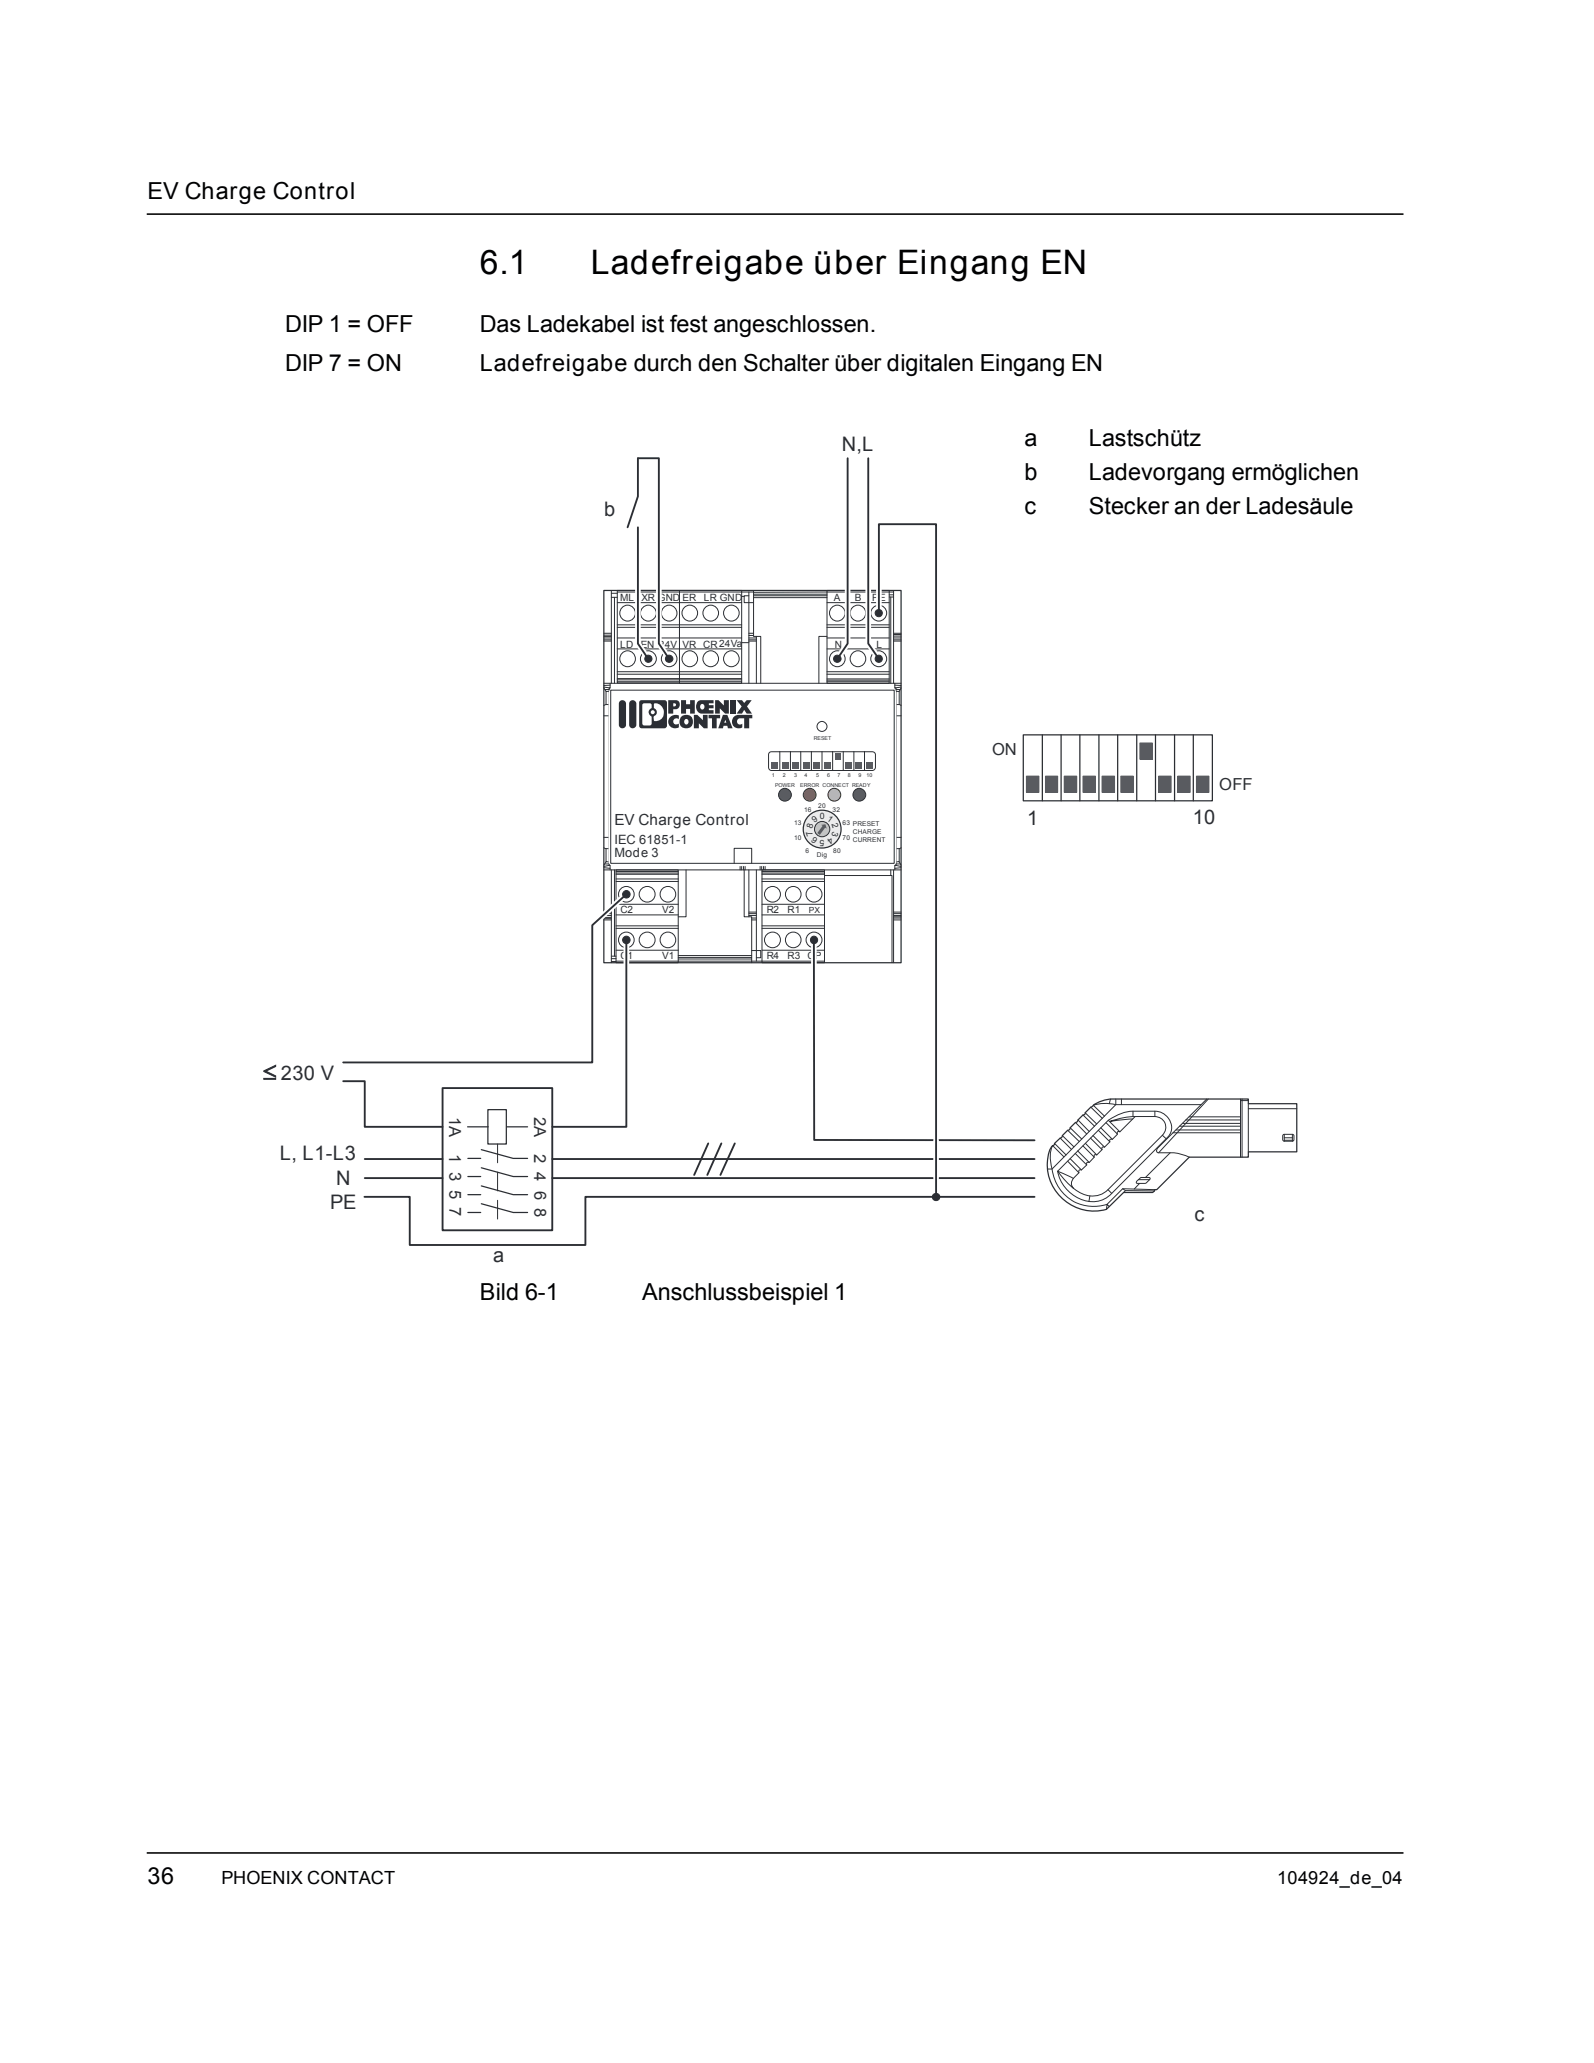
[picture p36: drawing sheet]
<svg xmlns="http://www.w3.org/2000/svg" width="216mm" height="279mm" viewBox="0 0 216 279" stroke-linecap="round" stroke-linejoin="round" font-family="sans-serif">
<defs><g id="words">
<g font-size="4.6">
<text x="65" y="37">6.1</text>
<text x="80" y="37">Ladefreigabe über Eingang EN</text>
</g>
<g font-size="3.2">
<text x="20" y="27">EV Charge Control</text>
<text x="38.6" y="44.9">DIP 1 = OFF</text>
<text x="65" y="44.9">Das Ladekabel ist fest angeschlossen.</text>
<text x="38.6" y="50.2">DIP 7 = ON</text>
<text x="65" y="50.2">Ladefreigabe durch den Schalter über digitalen Eingang EN</text>
<text x="138.8" y="60.4">a</text>
<text x="138.8" y="65">b</text>
<text x="147.5" y="60.4">Lastschütz</text>
<text x="147.5" y="65">Ladevorgang ermöglichen</text>
<text x="138.8" y="69.6">c</text>
<text x="147.5" y="69.6">Stecker an der Ladesäule</text>
<text x="65" y="176.1">Bild 6-1</text>
<text x="87" y="176.1">Anschlussbeispiel 1</text>
<text x="20" y="255.1">36</text>
</g>
<g font-size="2.7" fill="#2b2e34">
<text x="114" y="61.1">N,L</text>
<text x="81.8" y="69.9">b</text>
<text x="139.1" y="111.7">1</text>
<text x="161.6" y="111.6">10</text>
<text x="38.1" y="146.2">230 V</text>
<text x="37.9" y="157.1">L, L1-L3</text>
<text x="45.6" y="160.4">N</text>
<text x="44.7" y="163.7">PE</text>
<text x="161.8" y="165.4">c</text>
<text x="66.8" y="170.9">a</text>
</g>
<g font-size="2.5">
<text x="30" y="255.1">PHOENIX CONTACT</text>
<text x="173" y="255.1">104924_de_04</text>
</g>
<g font-size="2.2" fill="#2b2e34">
<text x="134.4" y="102.2">ON</text>
<text x="165.1" y="107">OFF</text>
<text x="60.8" y="151.2" transform="rotate(90 60.8 151.2)">1A</text>
<text x="72.3" y="151.2" transform="rotate(90 72.3 151.2)">2A</text>
<text x="60.8" y="156.3" transform="rotate(90 60.8 156.3)">1</text>
<text x="60.9" y="158.8" transform="rotate(90 60.9 158.8)">3 5</text>
<text x="72.3" y="156.3" transform="rotate(90 72.3 156.3)">2 4</text>
<text x="72.4" y="161.2" transform="rotate(90 72.4 161.2)">6</text>
<text x="60.9" y="163.5" transform="rotate(90 60.9 163.5)">7</text>
<text x="72.4" y="163.7" transform="rotate(90 72.4 163.7)">8</text>
</g>
<text font-size="2.1" fill="#2b2e34" x="83.2" y="111.7">EV Charge Control</text>
<g font-size="1.7" fill="#2b2e34">
<text x="83.2" y="114.3">IEC 61851-1</text>
<text x="83.2" y="116.1">Mode 3</text>
</g>
<g font-size="1.4" fill="#2b2e34">
<text x="84" y="81.4">ML</text>
<text x="86.9" y="81.4">XR GND</text>
<text x="92.5" y="81.4">ER</text>
<text x="95.3" y="81.4">LR GND</text>
<text x="112.9" y="81.4">A</text>
<text x="115.8" y="81.4">B</text>
<text x="118.2" y="81.4">PE</text>
<text x="84" y="87.7">LD</text>
<text x="86.8" y="87.7">EN 24V</text>
<text x="92.5" y="87.7">VR CR24Va</text>
<text x="113.1" y="87.7">N</text>
<text x="118.7" y="87.7">L</text>
<text x="84" y="123.7">C2</text>
<text x="89.7" y="123.7">V2</text>
<text x="103.8" y="123.7">R2</text>
<text x="106.7" y="123.7">R1</text>
<text x="84" y="129.9">C1</text>
<text x="89.7" y="129.9">V1</text>
<text x="103.8" y="129.9">R4</text>
<text x="106.7" y="129.9">R3</text>
<text x="109.4" y="129.9">CP</text>
</g>
<g font-size="1.2" fill="#2b2e34">
<text x="110" y="112.2" transform="rotate(-72 110 112.2)">8</text>
<text x="110.2" y="113.1" transform="rotate(-108 110.2 113.1)">7</text>
<text x="110.3" y="111.4" transform="rotate(-36 110.3 111.4)">9</text>
<text x="110.8" y="113.7" transform="rotate(-144 110.8 113.7)">6</text>
<text x="111" y="111">0</text>
<text x="111.7" y="113.7" transform="rotate(-180 111.7 113.7)">5</text>
<text x="111.9" y="111" transform="rotate(36 111.9 111)">1</text>
<text x="112.5" y="113.3" transform="rotate(144 112.5 113.3)">4</text>
<text x="112.6" y="111.6" transform="rotate(72 112.6 111.6)">2</text>
<text x="112.8" y="112.5" transform="rotate(108 112.8 112.5)">3</text>
</g>
<text font-size="1.1" fill="#2b2e34" x="109.6" y="123.7">PX</text>
<g font-size=".9" fill="#2b2e34">
<text x="107.6" y="111.8">13</text>
<text x="107.6" y="113.7">10</text>
<text x="108.9" y="110">16</text>
<text x="110.8" y="109.4">20</text>
<text x="112.8" y="110">32</text>
<text x="114.1" y="111.8">63 PRESET</text>
<text x="114.1" y="113.7">70</text>
<text x="115.5" y="112.9">CHARGE</text>
<text x="109.1" y="115.5">6</text>
<text x="110.6" y="116.1">Dig</text>
<text x="112.9" y="115.5">80</text>
<text x="115.5" y="114">CURRENT</text>
</g>
<g font-size=".7" fill="#2b2e34">
<text x="110.2" y="100.2">RESET</text>
<text x="104.5" y="105.2">1</text>
<text x="105" y="106.6">POWER</text>
<text x="106" y="105.2">2</text>
<text x="107.6" y="105.2">3</text>
<text x="108.4" y="106.6">ERROR CONNECT READY</text>
<text x="109" y="105.2">4</text>
<text x="110.5" y="105.2">5</text>
<text x="112.1" y="105.2">6</text>
<text x="113.5" y="105.2">7</text>
<text x="114.8" y="105.2">8</text>
<text x="116.3" y="105.2">9</text>
<text x="117.3" y="105.2">10</text>
</g>
</g></defs>
<path d="M20 29h170M20 251h170" fill="none" stroke="#000" stroke-width=".21"/>
<g fill="#fff">
<path d="M38.6 41.4h21.4v5.3h-21.4z"/>
<path d="M60 41.4h130v5.3h-130z"/>
</g>
<path d="M81.8 80h40.2v50.4h-40.2z" fill="none" stroke="#2b2e34" stroke-width=".17"/>
<g fill="none" stroke="#2b2e34" stroke-width=".14">
<path d="M82.8 80v12.5M83.6 80h8.4v12.5h-8.4zM92 80h8.5v12.5h-8.5zM102.1 80v6.2h.9v6.3M112 80h8.4v12.5h-8.4zM121 80v12.5M81.8 86.4h1M81.8 92.5h40.2M81.8 86.8h1M81.8 85.8h1M81.8 86.7h1M81.8 86h1"/>
<path d="M81.8 86.2h1M81.8 93.2l.3 .4M81.8 93l.8 .2M81.8 96.9h.7M82 93.4h.5M82.5 95.4h-.4l-.3 .1M82.5 93.6h-.4v1.8M82.6 92.5v.7h-.1v24h.1v.6M82.6 92.8h-.8M82.7 93.5h38.4v23.4h-38.4zM82.8 80.9h.8M82.8 80.3h.8"/>
<path d="M83.2 80.9v11.6M83.6 81.6h16.9M83.6 80.2h16.9M83.6 84.6h16.9M83.6 85h16.9M83.6 87.9h16.9M83.6 86.4h16.9M83.6 91.3h16.9M83.6 91h16.9M83.6 92.3h16.9M83.6 91.9h16.9M83.6 92.1h16.9"/>
<path d="M100.5 87h.9M100.5 80.8h.3M100.5 80.2h1.5M101.4 80.7h-.6v.9h1.3M101.4 80.2v12.3M101.4 86.4h1M101.4 86.8h1M101.4 85.8h.7M101.4 86.7h1M101.4 86.1h.7M102.1 80.9h9.9M102.1 80.7h9.9"/>
<path d="M102.1 80.5h9.9M102.4 86.2v6.3M112 86.2h-1.1v6.3M112 81.6h8.4M112 84.6h8.4M112 85h8.4M112 87.9h8.4M112 86.4h8.4M112 91.9h8.4M112 91.3h8.4M112 91h8.4M112 92.3h8.4"/>
<path d="M112 92.1h8.4M120.4 80.9h.6M120.4 80.6h.6M120.6 80.9v11.6M121 80.2h-18.9M121 86.4h1M121 86.8h1M121 85.8h1M121 85.9h1M121 86.7h1M121 86.1h1M121.2 92.5v.7h.2v24h-.2v.6"/>
<path d="M121.2 92.8h.8M121.4 95.4h.4l.2 .1M121.4 93.6h.4v1.8M121.4 93.4h.5M121.4 96.9h.6M122 93.2l-.2 .4M122 93l-.8 .2M81.8 114.8l.3 .1h.4M81.8 117.8h40.2M81.8 117.5l.8 .1M81.8 113.4h.7M82 117h.5"/>
<path d="M82.1 114.9v1.8h.4M82.1 116.7l-.3 .5M82.6 117.2l-.8 .1M82.8 117.8v12.6M83.2 117.8v11.7M83.4 117.8h8.5v12.6h-8.5zM83.4 118.4h8.5M83.4 119h8.5M83.4 119.4h8.5M83.4 118h8.5M83.4 118.2h8.5M92.9 117.8v6.4h-1"/>
<path d="M100.2 117.8v-.6h3.4v.6M100.5 117.2v.6M100.7 117.2v.6M100.8 117.8v6.4h1v6.2M100.9 117.2v.6M101.3 116.9v.3M101.4 117.8v6.4M102.4 117.8v12.4M102.5 116.9v.3M103 117.2v.6M103.2 117.2v.6M103.2 117.8h8.5v12.6h-8.5z"/>
<path d="M103.2 118.4h8.5M103.2 119h8.5M103.2 119.4h8.5M103.2 118h8.5M103.2 118.2h8.5M103.4 117.2v.6M105.6 101.8v2.6M107.1 101.8v2.6M108.5 101.8v2.6M109.9 101.8v2.6M111.3 101.8v2.6M111.7 118.6h9.1v11.8"/>
<path d="M112.8 101.8v2.6M114.2 101.8v2.6M115.7 101.8v2.6M117.1 101.8v2.6M120.6 117.8v.8M121 117.8v12.6M121.2 117.2l.8 .1M121.4 117h.5M121.4 113.4h.6M121.8 114.9v1.8h-.4M121.8 116.7l.2 .5M122 114.8l-.2 .1h-.4"/>
<path d="M122 117.5l-.8 .1M81.8 123.5h1M81.8 124.6h1M81.8 124.4h1M81.8 123.7h1M81.8 124h1M81.8 124.2h1M82.8 129.5h.6M82.8 129.8h.6M82.8 130.2h.6M83.4 128.7h8.5M83.4 130.2h28.3"/>
<path d="M83.4 125.7h8.5M83.4 125.4h8.5M83.4 122.5h8.5M83.4 123.9h8.5M91.9 129.4h9.9M91.9 129.7h9.9M91.9 129.9h9.9M101.4 123.5h1M101.4 123.7h1M101.4 124h1M101.8 128.7h1.2v1h-.6M101.8 124.6h.6"/>
<path d="M101.8 124.3h.6M103.2 128.7h8.5M103.2 125.7h8.5M103.2 125.4h8.5M103.2 122.5h8.5M103.2 123.9h8.5M121 123.5h1M121 124.6h1M121 123.7h1M121 124h1M121 124.3h1M121 124.2h1"/>
<circle cx="85" cy="83" r="1.07"/>
<circle cx="85" cy="89.2" r="1.07"/>
<circle cx="87.8" cy="89.2" r="1.07"/>
<circle cx="87.8" cy="83" r="1.07"/>
<circle cx="90.6" cy="89.2" r="1.07"/>
<circle cx="90.6" cy="83" r="1.07"/>
<circle cx="93.4" cy="89.2" r="1.07"/>
<circle cx="93.4" cy="83" r="1.07"/>
<circle cx="96.3" cy="89.2" r="1.07"/>
<circle cx="96.3" cy="83" r="1.07"/>
<circle cx="99.1" cy="89.2" r="1.07"/>
<circle cx="99.1" cy="83" r="1.07"/>
<circle cx="113.4" cy="89.2" r="1.07"/>
<circle cx="113.4" cy="83" r="1.07"/>
<circle cx="116.2" cy="89.2" r="1.07"/>
<circle cx="116.2" cy="83" r="1.07"/>
<circle cx="119" cy="89.2" r="1.08"/>
<circle cx="119" cy="83" r="1.08"/>
<circle cx="84.8" cy="121.1" r="1.06"/>
<circle cx="84.8" cy="127.3" r="1.06"/>
<circle cx="87.7" cy="121.1" r="1.06"/>
<circle cx="87.7" cy="127.3" r="1.06"/>
<circle cx="90.5" cy="127.3" r="1.06"/>
<circle cx="90.5" cy="121.1" r="1.06"/>
<circle cx="104.6" cy="127.3" r="1.06"/>
<circle cx="104.6" cy="121.1" r="1.06"/>
<circle cx="107.4" cy="127.3" r="1.06"/>
<circle cx="107.4" cy="121.1" r="1.06"/>
<circle cx="110.3" cy="121.1" r="1.07"/>
<circle cx="110.3" cy="127.3" r="1.07"/>
</g>
<g fill="#595b60">
<path d="M105.9 103.2h.9v.9h-.9z"/>
<path d="M104.5 103.2h.8v.9h-.8z"/>
<path d="M108.8 103.2h.8v.9h-.8z"/>
<path d="M107.4 103.2h.8v.9h-.8z"/>
<path d="M111.6 103.2h.9v.9h-.9z"/>
<path d="M110.2 103.2h.8v.9h-.8z"/>
<path d="M114.5 103.2h.8v.9h-.8z"/>
<path d="M113.1 102h.8v.9h-.8z"/>
<path d="M117.3 103.2h.9v.9h-.9z"/>
<path d="M115.9 103.2h.9v.9h-.9z"/>
</g>
<path d="M82.8 93.7l.3-.1h37.8l.1 .3v22.9l-.3 .1h-37.8l-.1-.3z" fill="none" stroke="#fff" stroke-width=".76"/>
<g fill="#2b2e34">
<path d="M83.9 95.1a.49 .49 0 0 1 .5-.3 .49 .49 0 0 1 .4 .5v2.9a.49 .49 0 0 1-.5 .4 .49 .49 0 0 1-.5-.4z" fill-rule="evenodd"/>
<path d="M85.4 94.9a.5 .5 0 0 1 .8 .4v2.9a.49 .49 0 0 1-.5 .4 .49 .49 0 0 1-.5-.4v-2.9z" fill-rule="evenodd"/>
<path d="M94.5 95l.5-.2h1.6v.5h-.6v.2h.6v.4h-.6v.3h.6v.4h-1.6a1 1 0 0 1-.5-1.6zM95 95.4a.34 .34 0 0 1 .4 .3 .34 .34 0 0 1-.4 .3 .46 .46 0 0 1 0-.6z" fill-rule="evenodd"/>
<path d="M86.6 95v3.3l.1 .3h3.3l.3-.1v-3.5l-.3-.2h-3.1zM88.6 95.3v.6a.59 .59 0 0 1 .4 .6 .59 .59 0 0 1-.4 .5v.6a1.2 1.2 0 0 0 1.3-1 1.2 1.2 0 0 0-1.1-1.3zM87 95.4v2.6l.1 .2 .1 .1 1-.1 .1-1.1a.68 .68 0 0 1-.4-.6 .68 .68 0 0 1 .4-.6v-.4l-.2-.2h-.9zM88.1 96.5a.3 .3 0 0 0 .6 0 .3 .3 0 0 0-.6 0z" fill-rule="evenodd"/>
<path d="M92 97.7a.95 .95 0 0 0 1.9 0 .95 .95 0 0 0-1.9 0zM92.8 97.4a.34 .34 0 0 1 .5 .3 .34 .34 0 0 1-.5 .4 .46 .46 0 0 1 0-.7z" fill-rule="evenodd"/>
<path d="M91.2 95.3h.3v.3l-.3 .1zM90.5 94.8h1a.64 .64 0 0 1 .6 .8 .64 .64 0 0 1-.9 .5v.5h-.7z" fill-rule="evenodd"/>
<path d="M92.2 94.8h.7v.6h.6v-.6h.6v1.8h-.6v-.6h-.6v.6h-.7z" fill-rule="evenodd"/>
<path d="M96.9 94.8h.4l.7 .7v-.7h.7v1.8h-.5l-.7-.7v.7h-.6z" fill-rule="evenodd"/>
<path d="M99.8 94.8h.7l.3 .4 .3-.4h.7l-.6 .9 .7 .9h-.8l-.3-.5-.3 .5h-.7l.7-.9z" fill-rule="evenodd"/>
<path d="M96 96.8h1.5v.5h-.4v1.3h-.7v-1.3h-.4z" fill-rule="evenodd"/>
<path d="M94 96.8h.4l.8 .7v-.7h.6v1.8h-.5l-.6-.6v.6h-.7z" fill-rule="evenodd"/>
<path d="M97.9 96.8h.6l.7 1.8h-.6l-.1-.3h-.5l-.1 .3h-.6zM98.3 97.5l-.2 .4h.3z" fill-rule="evenodd"/>
<path d="M99.4 97.1l.6-.3h1.9v.5h-.4v1.3h-.7v-1.3h-.6a.43 .43 0 0 0-.3 .6 .43 .43 0 0 0 .6 .1v.5a.92 .92 0 0 1-1.2-.2 .92 .92 0 0 1 .1-1.2z" fill-rule="evenodd"/>
<path d="M90.8 97l.8-.2 .3 .1v.5l-.2-.1h-.2l-.2 .1-.1 .3v.2l.2 .2 .5-.1v.5a.92 .92 0 0 1-1.2-.2 .92 .92 0 0 1 .1-1.3z" fill-rule="evenodd"/>
</g>
<path d="M98.9 94.8h.7v1.8h-.7z" fill="#2b2e34"/>
<circle cx="111.3" cy="98.4" r=".68" fill="none" stroke="#2b2e34" stroke-width=".14"/>
<circle cx="106.3" cy="107.6" r=".87" fill="#476c6e"/>
<circle cx="106.3" cy="107.6" r=".87" fill="none" stroke="#2b2e34" stroke-width=".14"/>
<circle cx="113" cy="107.6" r=".87" fill="#ffea3d"/>
<circle cx="113" cy="107.6" r=".87" fill="none" stroke="#2b2e34" stroke-width=".14"/>
<circle cx="109.7" cy="107.6" r=".86" fill="#ff2d16"/>
<circle cx="109.7" cy="107.6" r=".86" fill="none" stroke="#2b2e34" stroke-width=".14"/>
<circle cx="116.4" cy="107.6" r=".87" fill="#476c6e"/>
<circle cx="116.4" cy="107.6" r=".87" fill="none" stroke="#2b2e34" stroke-width=".14"/>
<circle cx="111.4" cy="112.3" r="2.56" fill="#ebecec"/>
<circle cx="111.4" cy="112.3" r="2.56" fill="none" stroke="#2b2e34" stroke-width=".17"/>
<circle cx="111.4" cy="112.3" r="1.04" fill="#c4c4c6"/>
<circle cx="111.4" cy="112.3" r="1.04" fill="none" stroke="#2b2e34" stroke-width=".14"/>
<path d="M111.2 111.7l.6-.1 .2 .6-.2-.1-.8 1-.3-.3 .7-1z" fill-rule="evenodd" fill="#595b60"/>
<path d="M82.7 93.5h38.4v23.4h-38.4zM99.4 116.9v-2h2.4v2M104.3 101.9l13.9-.1 .3 .2 .1 .2v1.7l-.2 .4-.2 .1h-13.7l-.2-.1-.2-.4v-1.7z" fill="none" stroke="#2b2e34" stroke-width=".14"/>
<path d="M86.4 62.1h2.8v25.1l1.4 2M86.4 71.4v15.8l1.4 2M114.8 62.1v25.1l-1.4 2M117.6 62.1v25.1l1.4 2M119 83v-12h7.8v91.1M84.8 121.1l-4.6 4.2v18.6h-33.7M84.8 127.3v25.3h-10M110.2 127.3l.1 27.1h29.8M126.8 154.4v5.2" fill="none" stroke="#fff" stroke-width=".76"/>
<g fill="none" stroke="#2b2e34" stroke-width=".25">
<path d="M86.4 62.1h2.8v25.1l1.4 2M86.4 71.4v15.8l1.4 2M114.8 62.1v25.1l-1.4 2M117.6 62.1v25.1l1.4 2M119 83v-12h7.8v91.1M84.8 121.1l-4.6 4.2v18.6h-33.7M84.8 127.3v25.3h-10M110.2 127.3l.1 27.1h29.8M46.5 146.4h2.9v6.2h10.5M49.4 157h10.5M49.4 159.6h10.5M74.8 157h65.3"/>
<path d="M74.8 159.6h65.3M95.9 154.9l-1.9 4.2M97.7 154.9l-1.9 4.2M99.5 154.9l-1.9 4.2M49.4 162.1h6.1v6.5h23.8v-6.5h60.8"/>
</g>
<circle cx="126.8" cy="162.1" r=".5" fill="#2b2e34"/>
<g fill="none" stroke="#2b2e34" stroke-width=".14">
<path d="M142.8 154.9l1.6 1.5M143.6 154.1l1.5 1.6M143.9 153.8l1.6 1.5M144.1 156.7l-1.5-1.5a4.4 4.4 0 0 0-.1 3.1 5.7 5.7 0 0 0 7.4 4.8l2.2-2.1 4.3 .1M144.6 153.1l1.6 1.5M144.6 157.3l1.5 1.5M144.9 152.7l1.6 1.6M144.9 156.9l1.6 1.6M145.4 159.6l-2.1-1a8.3 8.3 0 0 0 3.8 3.3 2.99 2.99 0 0 0 3-.8l7.3-7.3a1.47 1.47 0 0 0 .4-1.7 1.47 1.47 0 0 0-1.4-.9h-2.6l-2.1 2.1-.3-.1-.1 .2v.2l-.6 .7h-.3l-.1 .1v.2l-.7 .8-.2-.1-.1 .1v.3l-.8 .7h-.2l-.1 .1v.2l-.7 .7h-.2l-.1 .1v.3l-.7 .7-.3-.1-.1 .2v.2l-.6 .7a.97 .97 0 0 0-.1 1.4M145.6 156.2l1.6 1.6M145.7 152l1.5 1.6M146 155.9l1.5 1.5"/>
<path d="M146 151.7l1.5 1.5M146.7 151l1.6 1.5M146.7 155.2l1.5 1.5M147 150.7l1.5 1.5M147 154.9l1.5 1.5M147.7 154.1l1.6 1.6M147.7 149.9l1.6 1.6M148 153.8l1.6 1.6M148.8 153.1l1.5 1.5M149.1 152.7l1.6 1.6M149.8 152.1l1.5 1.5M150.1 151.7l.6-.3a5.8 5.8 0 0 1 2.7-.9h3a2.18 2.18 0 0 1 1.8 3.4l-7.6 7.7a3.8 3.8 0 0 1-4.8 .5 5.1 5.1 0 0 1-2.5-3.5z"/>
<path d="M150.1 151.7l1.6 1.6M150.5 148.8l-.2 .7M151.1 148.8v.8l-8.6 8.7h-.6M151.9 148.8v.8M153.5 150.5v.7M153.8 151.2l-1.6 .2-1.9 .5 3.1-.3M154 159.9l.5-.4h1.1l.2 .1-.5 .6-.2 .1h-1l-.2-.2zM154.2 159.8h1.5M156.4 150.5v.7M157.4 153.8l.5 .4M158.5 156.1l-3.3 3.4M158.9 153.4h9.1"/>
<path d="M159.3 153h8.7M159.8 152.5h8.2M160.2 152.1h7.8M160.6 151.7h7.4M161.1 151.3h6.9M162.7 149.6h-11.6l-1.6-.2-1.4 .3 1.5 1.5M163.4 148.8l-6.6 6.6-.2 .5 .1 .2h.2a7.6 7.6 0 0 1 3.4 .3l.8 .3M163.7 148.8l-6.8 7.3M168 148.8v7.9M168 149.1h1.1M168.2 148.8v7.9M169.1 149.5v6.5"/>
<path d="M169.1 150.2h6.5M173.8 153.7h1.4v.8l-1.3 .1-.1-.1zM173.9 153.6v1M173.9 154.1h1.1M173.9 154.4h1.1M175 153.6v1M147.6 162l-.1 .7M150.1 161.1l.5 .5M150.2 163.4l-.3-.3v.7M152.1 161l.3 .2M154.3 160.3l-.7 .7M156.4 161.3l-4-.1-.2 .3"/>
<circle cx="126.8" cy="162.1" r=".5"/>
</g>
<path d="M86.4 62.1v5.1l-1.4 4.2M59.9 147.4h14.9v19.2h-14.9z" fill="none" stroke="#2b2e34" stroke-width=".25"/>
<path d="M138.6 99.5h25.6v9h-25.6zM63.3 152.6h2.8M63.4 156.9h1.7M63.4 159.3h1.7M65.2 155.7l4.3 1.2h2M65.2 158.2l4.3 1.1h2M66.1 150.3h2.5v4.6h-2.5zM68.6 152.6h2.9M142.8 154.9l.9-.8 .2-.3 .7-.7 .3-.2v-.2l.8-.7h.1l.2-.3 .7-.7 .3-.1v-.2a5 5 0 0 1 3.6-1.9h18.5v.7h6.5v6.5h-6.5v.7h-8l-4.4 4.4h-.3v.2l-.3 .2h-3.9l-2.3 2.3a6.3 6.3 0 0 1-6.4-1.9 6.3 6.3 0 0 1-1.2-6.5l.5-.4zM63.4 161.8h1.7M65.2 160.6l4.3 1.2h2" fill="none" stroke="#2b2e34" stroke-width=".17"/>
<path d="M67.4 154.9v10.8" fill="none" stroke="#2b2e34" stroke-width=".14" stroke-dasharray="2.5 1.3"/>
<path d="M139 105.1h1.7v2.2h-1.7z" fill-rule="evenodd" fill="#595b60"/>
<path d="M139 105.1h1.7v2.2h-1.7z" fill="none" stroke="#595b60" stroke-width=".14"/>
<path d="M141.6 105.1h1.7v2.2h-1.7z" fill-rule="evenodd" fill="#595b60"/>
<path d="M141.6 105.1h1.7v2.2h-1.7z" fill="none" stroke="#595b60" stroke-width=".14"/>
<path d="M144.1 105.1h1.7v2.2h-1.7z" fill-rule="evenodd" fill="#595b60"/>
<path d="M144.1 105.1h1.7v2.2h-1.7z" fill="none" stroke="#595b60" stroke-width=".14"/>
<path d="M146.7 105.1h1.7v2.2h-1.7z" fill-rule="evenodd" fill="#595b60"/>
<path d="M146.7 105.1h1.7v2.2h-1.7z" fill="none" stroke="#595b60" stroke-width=".14"/>
<path d="M149.3 105.1h1.7v2.2h-1.7z" fill-rule="evenodd" fill="#595b60"/>
<path d="M149.3 105.1h1.7v2.2h-1.7z" fill="none" stroke="#595b60" stroke-width=".14"/>
<path d="M151.8 105.1h1.7v2.2h-1.7z" fill-rule="evenodd" fill="#595b60"/>
<path d="M151.8 105.1h1.7v2.2h-1.7z" fill="none" stroke="#595b60" stroke-width=".14"/>
<path d="M154.4 100.6h1.7v2.2h-1.7z" fill-rule="evenodd" fill="#595b60"/>
<path d="M154.4 100.6h1.7v2.2h-1.7z" fill="none" stroke="#595b60" stroke-width=".14"/>
<path d="M156.9 105.1h1.7v2.2h-1.7z" fill-rule="evenodd" fill="#595b60"/>
<path d="M156.9 105.1h1.7v2.2h-1.7z" fill="none" stroke="#595b60" stroke-width=".14"/>
<path d="M159.5 105.1h1.7v2.2h-1.7z" fill-rule="evenodd" fill="#595b60"/>
<path d="M159.5 105.1h1.7v2.2h-1.7z" fill="none" stroke="#595b60" stroke-width=".14"/>
<path d="M162.1 105.1h1.6v2.2h-1.6z" fill-rule="evenodd" fill="#595b60"/>
<path d="M162.1 105.1h1.6v2.2h-1.6z" fill="none" stroke="#595b60" stroke-width=".14"/>
<path d="M141.2 99.5v9M143.7 99.5v9M146.3 99.5v9M148.8 99.5v9M151.4 99.5v9M154 99.5v9M156.5 99.5v9M159.1 99.5v9M161.6 99.5v9" fill="none" stroke="#2b2e34" stroke-width=".17"/>
<path d="M35.7 145l1.6-.7v.1l-1.3 .7 1.3 .6v.2l-1.6-.8zM35.7 146.1h1.6v.1h-1.6z" fill="#2b2e34"/>
<path d="M35.7 145l1.6-.7v.1l-1.3 .7 1.3 .6v.2l-1.6-.8zM35.7 146.1h1.6v.1h-1.6z" fill="none" stroke="#2b2e34" stroke-width=".14"/>
<circle cx="110.3" cy="127.3" r=".49" fill="#2b2e34"/>
<circle cx="110.3" cy="127.3" r=".49" fill="none" stroke="#2b2e34" stroke-width=".14"/>
<circle cx="84.8" cy="127.3" r=".5" fill="#2b2e34"/>
<circle cx="84.8" cy="127.3" r=".5" fill="none" stroke="#2b2e34" stroke-width=".14"/>
<circle cx="84.8" cy="121.1" r=".5" fill="#2b2e34"/>
<circle cx="84.8" cy="121.1" r=".5" fill="none" stroke="#2b2e34" stroke-width=".14"/>
<circle cx="90.6" cy="89.2" r=".5" fill="#2b2e34"/>
<circle cx="90.6" cy="89.2" r=".5" fill="none" stroke="#2b2e34" stroke-width=".14"/>
<circle cx="87.8" cy="89.2" r=".49" fill="#2b2e34"/>
<circle cx="87.8" cy="89.2" r=".49" fill="none" stroke="#2b2e34" stroke-width=".14"/>
<circle cx="113.4" cy="89.2" r=".5" fill="#2b2e34"/>
<circle cx="113.4" cy="89.2" r=".5" fill="none" stroke="#2b2e34" stroke-width=".14"/>
<circle cx="119" cy="89.2" r=".49" fill="#2b2e34"/>
<circle cx="119" cy="89.2" r=".49" fill="none" stroke="#2b2e34" stroke-width=".14"/>
<circle cx="119" cy="83" r=".49" fill="#2b2e34"/>
<circle cx="119" cy="83" r=".49" fill="none" stroke="#2b2e34" stroke-width=".14"/>
<path d="M63.4 164.2h1.7M65.2 163l4.3 1.2h2" fill="none" stroke="#2b2e34" stroke-width=".17"/>
<use href="#words"/>
</svg>
